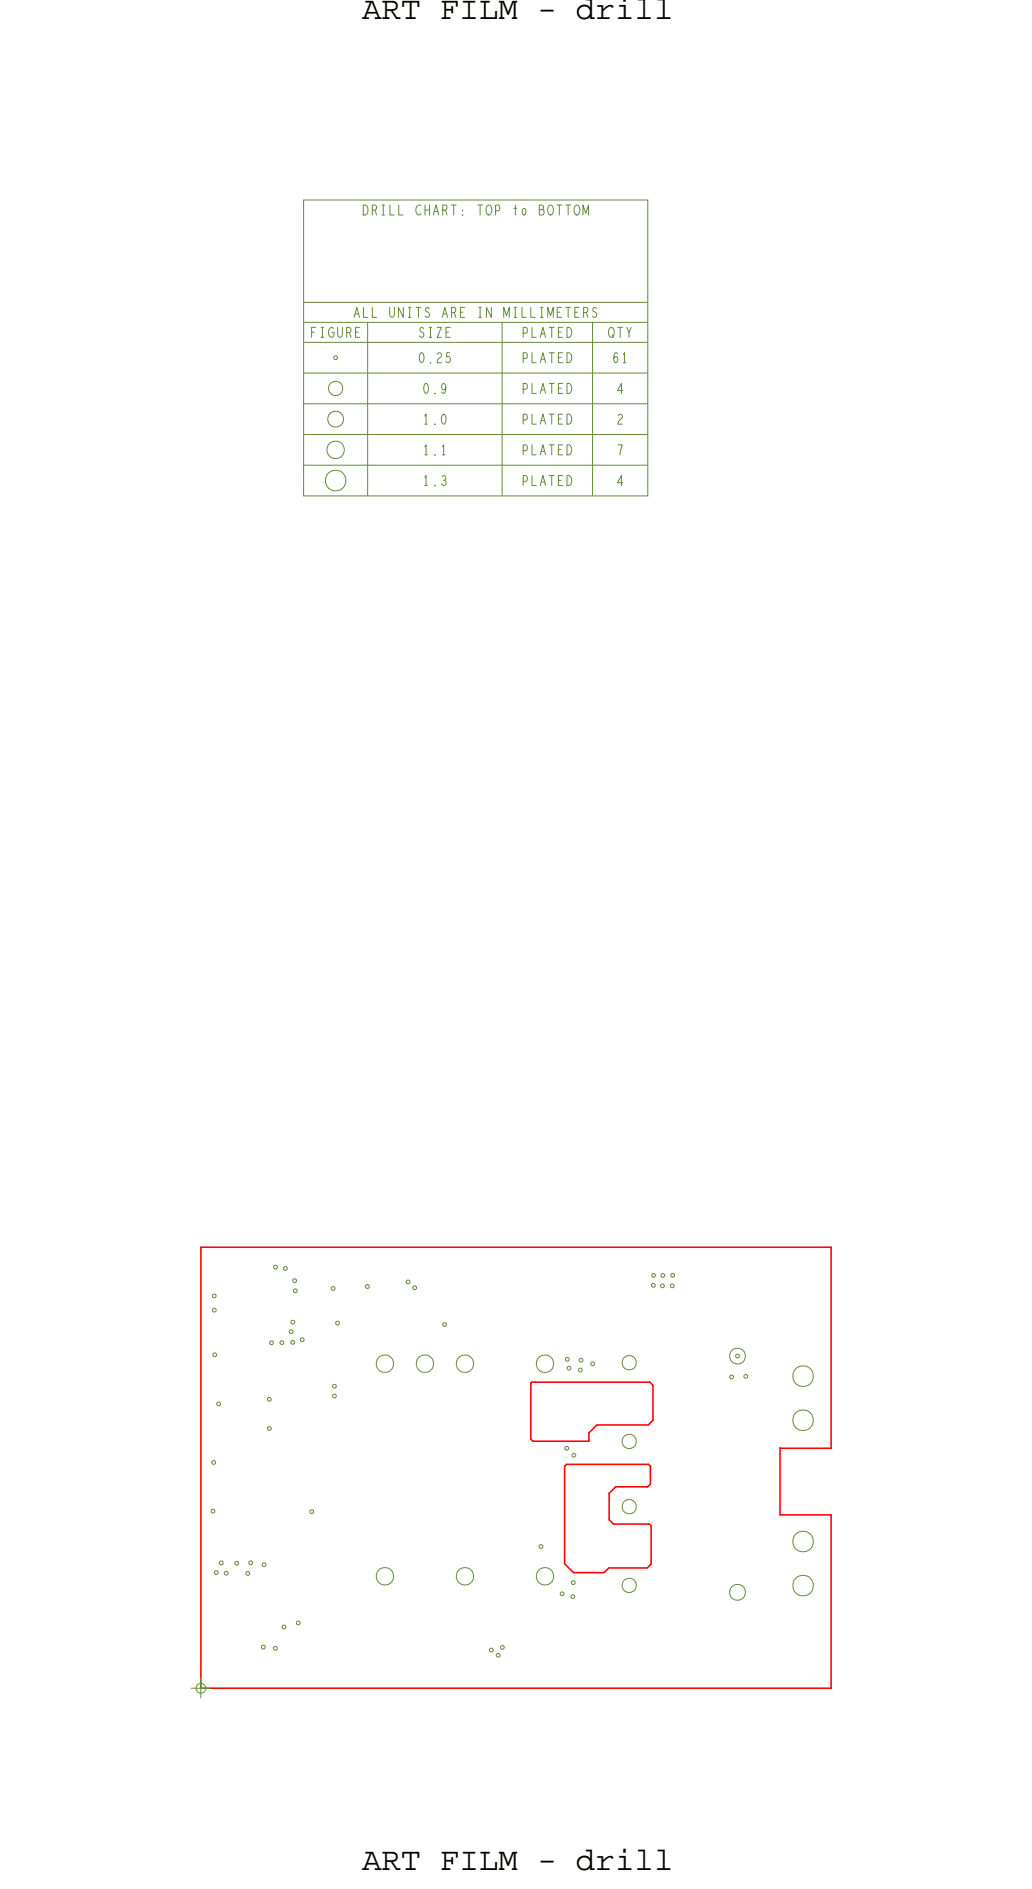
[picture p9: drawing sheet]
<svg xmlns="http://www.w3.org/2000/svg" width="65mm" height="120mm" viewBox="0 0 65 120" stroke-linecap="round" stroke-linejoin="round" font-family="sans-serif">
<defs><g id="words">
<g font-size="2.1">
<text x="23" y="1.2">ART FILM - drill</text>
<text x="23" y="118.7">ART FILM - drill</text>
</g>
<g font-size=".6" fill="#638b3a">
<text x="26.4" y="13.7">CHART:</text>
<text x="32.6" y="13.7">to</text>
<text x="19.7" y="21.4">FIGURE</text>
<text x="28.1" y="20.2">ARE</text>
<text x="26.8" y="26.9">1.0</text>
<text x="26.8" y="28.9">1.1</text>
<text x="26.8" y="30.8">1.3</text>
</g>
</g></defs>
<!-- layer: Board Outline -->
<g fill="none" stroke="#f00" stroke-width=".1">
<path d="M12.8 79.2h40zM12.8 79.2v28zM52.8 79.2v12.8zM33.7 91.4l.1 .1zM33.7 87.8h.1M33.7 87.8v3.6zM33.8 87.8h.2zM33.8 91.5h3.6zM34 87.8h7.2zM35.8 99.3l.6 .6zM35.8 93.1v6.2zM36 93l-.2 .1z"/>
<path d="M36 93h5.2zM36.4 99.9h2zM37.4 91v.5zM37.9 90.5l-.5 .5zM37.9 90.5h3.2zM38.4 99.9l.2-.3zM38.6 99.6h2.5zM38.7 94.8l.4-.4zM38.7 94.8v1.7zM38.7 96.5l.2 .3zM38.9 96.8h2.3zM39.1 94.4h2z"/>
<path d="M41.1 94.4h.1M41.1 99.6l.2-.3zM41.1 94.4l.2-.2zM41.2 93l.1 .1zM41.2 96.8l.1 .1zM41.2 87.8l.2 .2zM41.3 93.1v1.1zM41.3 96.9v2.4zM41.4 90.2l-.3 .3zM41.4 88v2.2zM49.5 96.2h.1M49.5 91.9v4.3z"/>
<path d="M49.5 92h.1M49.5 92h3.3zM49.5 96.2h3.3zM52.8 96.2v11zM12.7 107.2h40.1z"/>
</g>
<!-- layer: Nets -->
<g fill="none" stroke="#638b3a" stroke-width=".06">
<circle cx="13.5" cy="96" r=".13"/>
<circle cx="13.6" cy="92.9" r=".13"/>
<circle cx="13.6" cy="82.3" r=".13"/>
<circle cx="13.6" cy="83.2" r=".13"/>
<circle cx="13.6" cy="86" r=".13"/>
<circle cx="13.7" cy="99.9" r=".13"/>
<circle cx="13.9" cy="89.1" r=".13"/>
<circle cx="14" cy="99.2" r=".13"/>
<circle cx="14.4" cy="99.9" r=".13"/>
<circle cx="15" cy="99.3" r=".13"/>
<circle cx="15.7" cy="99.9" r=".13"/>
<circle cx="15.9" cy="99.2" r=".13"/>
<circle cx="16.8" cy="99.4" r=".13"/>
<circle cx="17.1" cy="90.7" r=".13"/>
<circle cx="17.1" cy="88.9" r=".13"/>
<circle cx="17.2" cy="85.3" r=".13"/>
<circle cx="17.5" cy="80.5" r=".13"/>
<circle cx="17.9" cy="85.3" r=".13"/>
<circle cx="18.1" cy="80.5" r=".13"/>
<circle cx="18.5" cy="84.6" r=".13"/>
<circle cx="18.6" cy="85.2" r=".13"/>
<circle cx="18.6" cy="84" r=".13"/>
<circle cx="18.7" cy="81.3" r=".13"/>
<circle cx="18.7" cy="82" r=".13"/>
<circle cx="19.2" cy="85.1" r=".13"/>
<circle cx="19.8" cy="96" r=".13"/>
<circle cx="21.1" cy="81.8" r=".13"/>
<circle cx="21.2" cy="88" r=".13"/>
<circle cx="21.2" cy="88.7" r=".13"/>
<circle cx="21.4" cy="84" r=".13"/>
<circle cx="23.3" cy="81.7" r=".13"/>
<circle cx="24.4" cy="86.6" r=".55"/>
<circle cx="25.9" cy="81.4" r=".13"/>
<circle cx="26.3" cy="81.8" r=".13"/>
<circle cx="27" cy="86.6" r=".55"/>
<circle cx="28.2" cy="84.1" r=".13"/>
<circle cx="29.5" cy="86.6" r=".55"/>
<circle cx="34.3" cy="98.2" r=".13"/>
<circle cx="34.6" cy="86.6" r=".55"/>
<circle cx="36" cy="92" r=".13"/>
<circle cx="36" cy="86.3" r=".13"/>
<circle cx="36.1" cy="86.9" r=".13"/>
<circle cx="36.4" cy="92.4" r=".13"/>
<circle cx="36.8" cy="87" r=".13"/>
<circle cx="36.9" cy="86.4" r=".13"/>
<circle cx="37.6" cy="86.6" r=".13"/>
<circle cx="39.9" cy="91.5" r=".45"/>
<circle cx="39.9" cy="95.7" r=".45"/>
<circle cx="39.9" cy="86.5" r=".45"/>
<circle cx="41.5" cy="81.6" r=".13"/>
<circle cx="41.5" cy="81" r=".13"/>
<circle cx="42" cy="81.6" r=".13"/>
<circle cx="42.1" cy="81" r=".13"/>
<circle cx="42.7" cy="81.6" r=".13"/>
<circle cx="42.7" cy="81" r=".13"/>
<circle cx="46.4" cy="87.4" r=".13"/>
<circle cx="46.8" cy="86.1" r=".5"/>
<circle cx="46.8" cy="86.1" r=".13"/>
<circle cx="47.3" cy="87.4" r=".13"/>
<circle cx="51" cy="87.4" r=".65"/>
<circle cx="51" cy="97.9" r=".65"/>
<circle cx="51" cy="90.2" r=".65"/>
<circle cx="16.7" cy="104.6" r=".13"/>
<circle cx="17.5" cy="104.7" r=".13"/>
<circle cx="18" cy="103.3" r=".13"/>
<circle cx="18.9" cy="103.1" r=".13"/>
<circle cx="24.4" cy="100.1" r=".55"/>
<circle cx="29.5" cy="100.1" r=".55"/>
<circle cx="31.2" cy="104.8" r=".13"/>
<circle cx="31.6" cy="105.1" r=".13"/>
<circle cx="31.9" cy="104.6" r=".13"/>
<circle cx="34.6" cy="100.1" r=".55"/>
<circle cx="35.7" cy="101.2" r=".13"/>
<circle cx="36.4" cy="101.4" r=".13"/>
<circle cx="36.4" cy="100.5" r=".13"/>
<circle cx="39.9" cy="100.7" r=".45"/>
<circle cx="46.8" cy="101.1" r=".5"/>
<circle cx="51" cy="100.7" r=".65"/>
</g>
<!-- layer: Text -->
<g fill="none" stroke="#638b3a" stroke-width=".06">
<path d="M22.5 19.9h.3M23.1 13a.32 .32 0 0 1 .3 .3 .32 .32 0 0 1-.3 .4zM23.1 19.5v.7h.2M23.6 13.3h.3v-.3h-.3v.7M23.6 19.5v.7h.3M23.8 13.3l.1 .4M24.2 13h.2M24.2 13.7h.2M24.3 13v.7M24.7 19.5v.5l.2 .2 .1-.2v-.5M24.7 13v.7h.3M25.3 13v.7h.3"/>
<path d="M25.6 19.5v.7l-.3-.7v.7M25.9 19.5h.2M26 19.5v.7M26.4 19.5h.3M26.6 19.5v.7M26.7 13.1a.3 .3 0 0 0-.3 .2 .3 .3 0 0 0 .2 .4l.1-.1M27 13v.7M27.2 19.6l-.1-.1a.17 .17 0 0 0-.1 .2 .17 .17 0 0 0 .2 .2 .16 .16 0 0 1 0 .2 .16 .16 0 0 1-.2 0M27.3 13v.7M27.5 13.7l.2-.7 .1 .7M28.1 13.3h.3l-.1-.3h-.2v.7M28.6 13h.4"/>
<path d="M28.7 19.8h.2v-.3h-.2v.7M28.8 13v.7M29.5 19.5h-.3v.7h.3M30.3 13h.3M30.4 19.5h.2M30.5 13v.7M30.5 19.5v.7M30.9 13.1a.29 .29 0 0 1 .4 .1 .29 .29 0 0 1-.2 .4 .29 .29 0 0 1-.3-.2 .29 .29 0 0 1 .1-.3zM31.2 19.5v.7l-.3-.7v.7M31.5 13.4l.2-.1-.1-.3h-.1v.7M32.6 19.5h.2M32.7 13v.7"/>
<path d="M32.7 19.5v.7M33.1 19.5v.7h.3M33.7 19.5v.7h.3M34.2 13.3h.3v.2v.2h-.3v-.7h.3l-.1 .3M34.3 19.5h.2M34.4 19.5v.7M34.8 13.1a.29 .29 0 0 1 .4 .1 .29 .29 0 0 1-.2 .4 .29 .29 0 0 1-.3-.2 .29 .29 0 0 1 .1-.3zM35.3 13h.4M35.4 19.8h.1M35.5 13v.7M35.6 19.5h-.2v.7h.2M35.9 13h.3"/>
<path d="M35.9 19.5h.3M36.1 13v.7M36.1 19.5v.7M36.5 19.8h.1M36.5 13.1a.29 .29 0 0 1 .3 .1 .29 .29 0 0 1-.1 .4 .29 .29 0 0 1-.3-.2 .29 .29 0 0 1 .1-.3zM36.8 19.5h-.3v.7h.3M37 13.7v-.7l.2 .5 .2-.5v.7M37 19.8h.3v-.3h-.3v.7M37.2 19.8l.1 .4M37.9 19.6l-.1-.1a.17 .17 0 0 0-.2 .2 .17 .17 0 0 0 .2 .2 .16 .16 0 0 1 0 .2 .16 .16 0 0 1-.2 0M20 20.8h-.2v.6M20.4 20.8h.1"/>
<path d="M20.5 20.8v.6M21.2 20.9a.28 .28 0 0 0-.4 .1 .28 .28 0 0 0 .1 .4h.1l.2-.1v-.2h-.1M21.4 20.8v.4l.2 .2 .1-.2v-.4M22 21.1l.3-.1-.1-.2h-.2v.6M22.5 20.2l.1-.7 .2 .7M22.8 20.8h-.2v.6h.2M25.9 20.2h.2M26.7 22.4a.32 .32 0 0 1 .2 .3 .32 .32 0 0 1-.2 .3 .51 .51 0 0 1 0-.6zM26.9 20.9l-.1-.1a.17 .17 0 0 0-.1 .2 .17 .17 0 0 0 .2 .1 .16 .16 0 0 1 0 .3 .16 .16 0 0 1-.3-.1M27 26.4v-.1v.6M27 30.3v-.1v.6M27 28.4v-.2v.7"/>
<path d="M27 24.4a.32 .32 0 0 1 .2 .3 .32 .32 0 0 1-.2 .3 .51 .51 0 0 1 0-.6zM27.2 20.8h.2M27.2 21.4h.2M27.3 23.1h.1M27.3 20.8v.6M27.6 25h.1M27.8 22.5a.14 .14 0 0 1 .2-.1 .15 .15 0 0 1 0 .3l-.2 .1-.1 .2h.3M27.8 20.8h.2l-.2 .6h.2M28.1 30.3a.14 .14 0 0 1 .2 0 .14 .14 0 0 1-.1 .2M28.1 20.2l.1-.7 .2 .7M28.1 28.4l.1-.2v.7M28.1 26.3a.32 .32 0 0 1 .2 .3 .32 .32 0 0 1-.2 .3 .51 .51 0 0 1 0-.6z"/>
<path d="M28.3 24.6l-.1 .1a.17 .17 0 0 1-.2-.1 .17 .17 0 0 1 .2-.2 .35 .35 0 0 1-.1 .6l-.1-.1M28.3 21.1h.2M28.5 22.4h-.1l-.1 .3a.17 .17 0 0 1 .3 0 .17 .17 0 0 1-.1 .3 .17 .17 0 0 1-.2-.1M28.6 20.8h-.3v.6h.3M30.4 20.2h.2M32 20.2v-.7l.1 .5 .2-.5v.7M32.6 20.2h.2M33.2 26.7l.3-.1-.1-.3h-.2v.6M33.2 24.7l.3-.1-.1-.3h-.2v.7M33.2 22.8l.3-.1-.1-.3h-.2v.6M33.2 21.2l.3-.1-.1-.3h-.2v.6M33.2 30.6l.3-.1-.1-.3h-.2v.6"/>
<path d="M33.2 28.6l.3-.1-.1-.3h-.2v.7M33.8 26.3v.6h.2M33.8 24.3v.7h.2M33.8 22.4v.6h.2M33.8 20.8v.6h.2M33.8 30.2v.6h.2M33.8 28.2v.7h.2M34.3 26.9l.2-.6 .1 .6M34.3 25l.2-.7 .1 .7M34.3 23l.2-.6 .1 .6M34.3 21.4l.2-.6 .1 .6M34.3 30.8l.2-.6 .1 .6"/>
<path d="M34.3 28.9l.2-.7 .1 .7M34.3 20.2h.2M34.4 26.7h.2M34.4 24.8h.2M34.4 22.8h.2M34.4 21.2h.2M34.4 30.6h.2M34.4 28.7h.2M34.8 20.2v-.7l.1 .5 .2-.5v.7M34.9 26.3h.3M34.9 24.3h.3M34.9 22.4h.3"/>
<path d="M34.9 20.8h.3M34.9 30.2h.3M34.9 28.2h.3M35 20.8v.6M35 22.4v.6M35 24.3v.7M35 26.3v.6M35 28.2v.7M35 30.2v.6M35.4 26.6h.2M35.4 24.7h.2M35.4 22.7h.2"/>
<path d="M35.4 21.1h.2M35.4 30.5h.2M35.4 28.6h.2M35.7 26.3h-.3v.6h.3M35.7 24.3h-.3v.7h.3M35.7 22.4h-.3v.6h.3M35.7 20.8h-.3v.6h.3M35.7 30.2h-.3v.6h.3M35.7 28.2h-.3v.7h.3M36 26.3a.32 .32 0 0 1 .3 .3 .32 .32 0 0 1-.3 .3zM36 24.3a.32 .32 0 0 1 .3 .4 .32 .32 0 0 1-.3 .3zM36 22.4a.32 .32 0 0 1 .3 .3 .32 .32 0 0 1-.3 .3z"/>
<path d="M36 20.8a.32 .32 0 0 1 .3 .3 .32 .32 0 0 1-.3 .3zM36 30.2a.32 .32 0 0 1 .3 .3 .32 .32 0 0 1-.3 .3zM36 28.2a.32 .32 0 0 1 .3 .4 .32 .32 0 0 1-.3 .3zM38.7 20.8a.29 .29 0 0 1 .3 .2 .29 .29 0 0 1-.1 .4 .29 .29 0 0 1-.3-.2 .29 .29 0 0 1 .1-.4zM38.9 21.3v.1M39.2 22.5v-.1a.32 .32 0 0 0-.3 .3 .32 .32 0 0 0 .2 .3 .17 .17 0 0 0 .1-.2 .17 .17 0 0 0-.2-.1v.1M39.2 20.8h.3M39.2 28.2h.3l-.2 .7M39.2 26.4a.14 .14 0 0 1 .2-.1 .16 .16 0 0 1 .1 .3l-.2 .1-.1 .2h.3M39.4 20.8v.6M39.5 24.8h-.3l.2-.5v.7M39.5 30.7h-.3l.2-.5v.6"/>
<path d="M39.6 23h.1M39.6 22.5v-.1v.6M39.8 20.8l.1 .6M40.1 20.8l-.2 .3"/>
</g>
<!-- layer: Drawing Origin -->
<path d="M12.1 107.2h1.3M12.5 107l.2-.1 .3 .1 .1 .2-.1 .2-.3 .1-.2-.1-.1-.2zM12.7 106.6v1.2" fill="none" stroke="#638b3a" stroke-width=".06"/>
<!-- layer: All Others -->
<g fill="none" stroke="#638b3a" stroke-width=".06">
<path d="M19.3 19.2h21.8zM19.3 12.7h21.8v18.8h-21.8zM19.3 27.6h21.8zM19.3 25.6h21.8zM19.3 23.7h21.8zM19.3 21.7h21.8zM19.3 20.5h21.8zM19.3 29.5h21.8zM23.3 20.5v11zM31.9 20.5v11zM37.6 20.5v11z"/>
<circle cx="21.3" cy="28.6" r=".55"/>
<circle cx="21.3" cy="26.6" r=".5"/>
<circle cx="21.3" cy="24.7" r=".45"/>
<circle cx="21.3" cy="22.7" r=".13"/>
<circle cx="21.3" cy="30.5" r=".65"/>
</g>
<use href="#words"/>
</svg>
